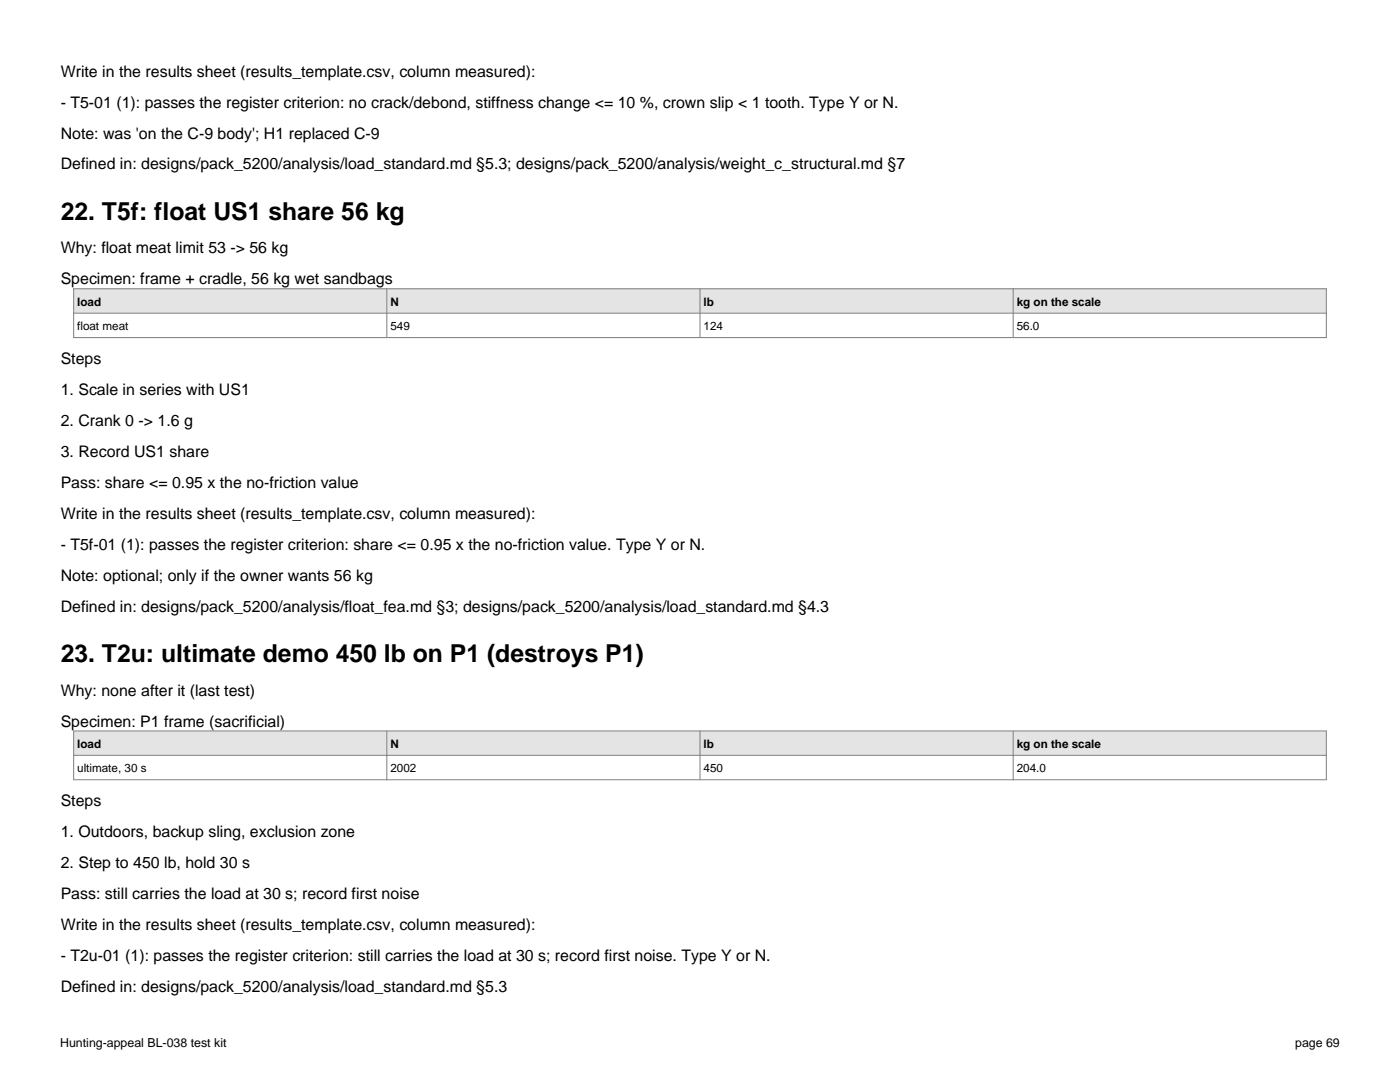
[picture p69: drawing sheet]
<svg xmlns="http://www.w3.org/2000/svg" width="279mm" height="216mm" viewBox="0 0 279 216" stroke-linecap="round" stroke-linejoin="round" font-family="sans-serif">
<defs><g id="words">
<g font-size="4.9">
<text x="12.1" y="43.9">22. T5f: float US1 share 56 kg</text>
<text x="12.1" y="132.1">23. T2u: ultimate demo 450 lb on P1 (destroys P1)</text>
</g>
<g font-size="3.2">
<text x="12.1" y="15.3">Write in the results sheet (results_template.csv, column measured):</text>
<text x="12.1" y="21.5">- T5-01 (1): passes the register criterion: no crack/debond, stiffness change &lt;= 10 %, crown slip &lt; 1 tooth. Type Y or N.</text>
<text x="12.1" y="27.6">Note: was 'on the C-9 body'; H1 replaced C-9</text>
<text x="12.1" y="33.8">Defined in: designs/pack_5200/analysis/load_standard.md §5.3; designs/pack_5200/analysis/weight_c_structural.md §7</text>
<text x="12.1" y="50.6">Why: float meat limit 53 -&gt; 56 kg</text>
<text x="12.1" y="56.7">Specimen: frame + cradle, 56 kg wet sandbags</text>
<text x="12.1" y="72.7">Steps</text>
<text x="12.1" y="78.8">1. Scale in series with US1</text>
<text x="12.1" y="85">2. Crank 0 -&gt; 1.6 g</text>
<text x="12.1" y="91.2">3. Record US1 share</text>
<text x="12.1" y="97.3">Pass: share &lt;= 0.95 x the no-friction value</text>
<text x="12.1" y="103.5">Write in the results sheet (results_template.csv, column measured):</text>
<text x="12.1" y="109.7">- T5f-01 (1): passes the register criterion: share &lt;= 0.95 x the no-friction value. Type Y or N.</text>
<text x="12.1" y="115.9">Note: optional; only if the owner wants 56 kg</text>
<text x="12.1" y="122">Defined in: designs/pack_5200/analysis/float_fea.md §3; designs/pack_5200/analysis/load_standard.md §4.3</text>
<text x="12.1" y="138.8">Why: none after it (last test)</text>
<text x="12.1" y="145">Specimen: P1 frame (sacrificial)</text>
<text x="12.1" y="160.9">Steps</text>
<text x="12.1" y="167.1">1. Outdoors, backup sling, exclusion zone</text>
<text x="12.1" y="173.2">2. Step to 450 lb, hold 30 s</text>
<text x="12.1" y="179.4">Pass: still carries the load at 30 s; record first noise</text>
<text x="12.1" y="185.6">Write in the results sheet (results_template.csv, column measured):</text>
<text x="12.1" y="191.8">- T2u-01 (1): passes the register criterion: still carries the load at 30 s; record first noise. Type Y or N.</text>
<text x="12.1" y="197.9">Defined in: designs/pack_5200/analysis/load_standard.md §5.3</text>
</g>
<g font-size="2.5">
<text x="12" y="208.9">Hunting-appeal BL-038 test kit</text>
<text x="258.5" y="208.9">page 69</text>
</g>
<g font-size="2.3">
<text x="15.4" y="61">load</text>
<text x="15.4" y="65.9">float meat</text>
<text x="77.9" y="61">N</text>
<text x="77.9" y="65.9">549</text>
<text x="140.4" y="61">lb</text>
<text x="140.4" y="65.9">124</text>
<text x="202.9" y="61">kg on the scale</text>
<text x="202.9" y="65.9">56.0</text>
<text x="15.4" y="149.2">load</text>
<text x="77.9" y="149.2">N</text>
<text x="140.4" y="149.2">lb</text>
<text x="202.9" y="149.2">kg on the scale</text>
<text x="15.4" y="154.1">ultimate, 30 s</text>
<text x="77.9" y="154.1">2002</text>
<text x="140.4" y="154.1">450</text>
<text x="202.9" y="154.1">204.0</text>
</g>
</g></defs>
<path d="M14.7 57.6h250v4.9h-250z" fill-rule="evenodd" fill="#e8e4da"/>
<path d="M14.7 57.6h250v9.8h-250zM77.2 57.6v9.8M139.7 57.6v9.8M202.2 57.6v9.8M14.7 62.5h250" fill="none" stroke="#808080" stroke-width=".2"/>
<path d="M14.7 145.9h250v4.8h-250z" fill-rule="evenodd" fill="#e8e4da"/>
<path d="M14.7 145.9h250v9.7h-250zM14.7 150.7h250M77.2 145.9v9.7M139.7 145.9v9.7M202.2 145.9v9.7" fill="none" stroke="#808080" stroke-width=".2"/>
<use href="#words"/>
</svg>
